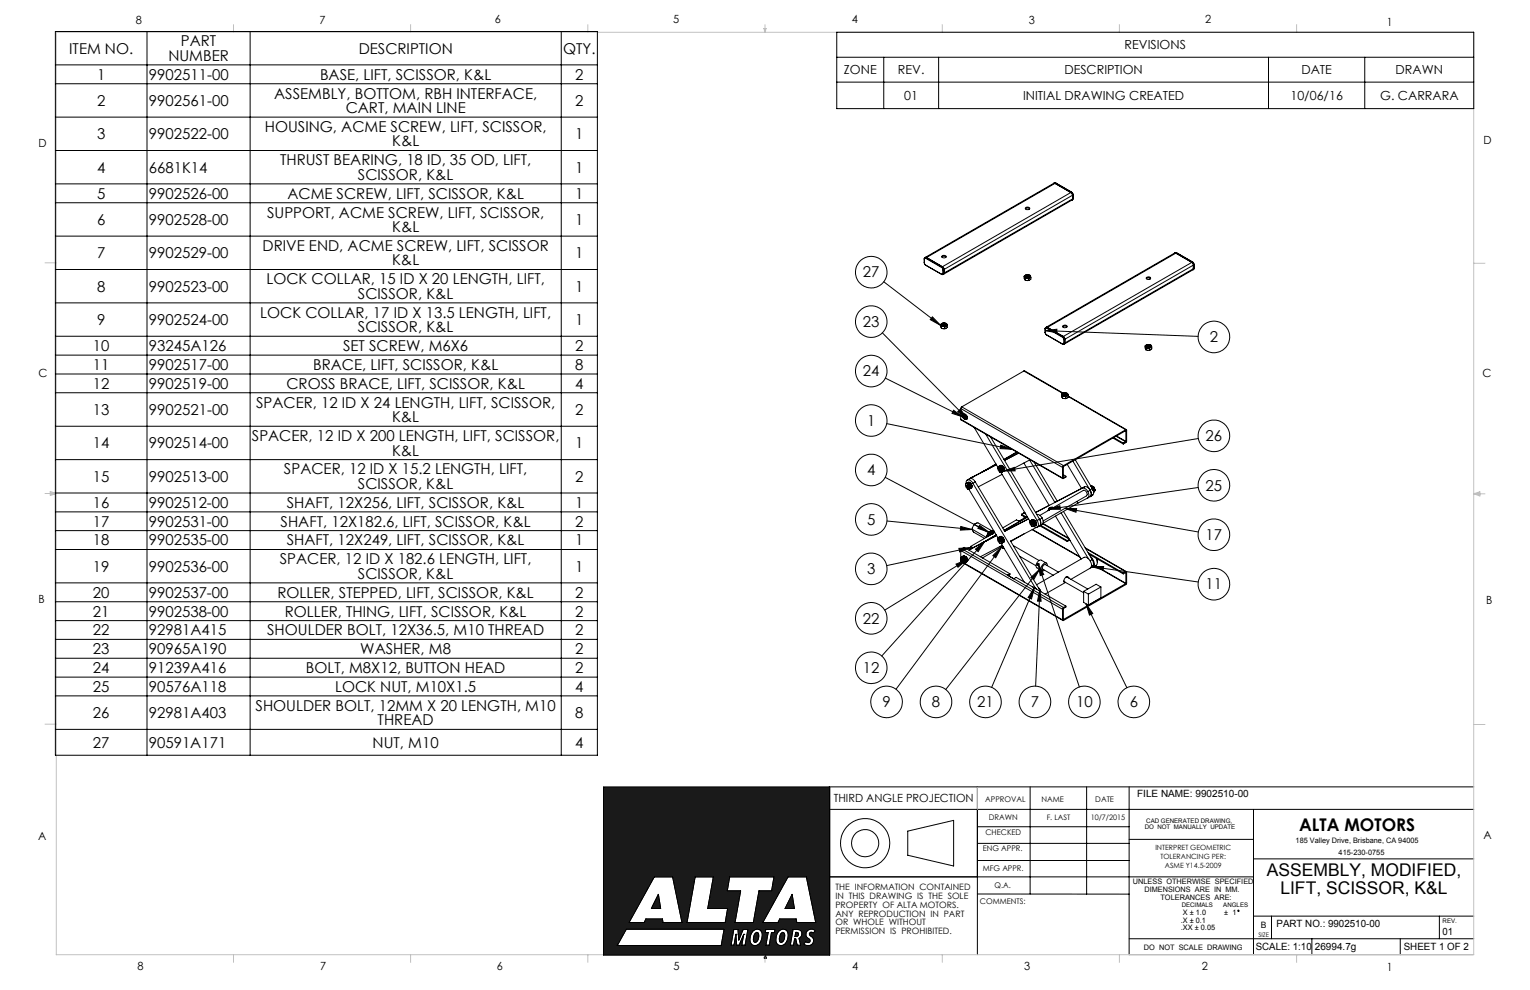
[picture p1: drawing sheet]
<svg xmlns="http://www.w3.org/2000/svg" width="432mm" height="279mm" viewBox="0 0 432 279" stroke-linecap="round" stroke-linejoin="round" font-family="sans-serif">
<defs><g id="words">
<g font-size="4.9">
<text x="366.6" y="234.7">ALTA MOTORS</text>
<text x="357.5" y="247.3">ASSEMBLY, MODIFIED,</text>
<text x="361.4" y="252.2">LIFT, SCISSOR, K&amp;L</text>
</g>
<g font-size="4.2">
<text x="19.5" y="15.1">ITEM NO.</text>
<text x="47.5" y="17.2">NUMBER</text>
<text x="51.1" y="13.1">PART</text>
<text x="101.2" y="15.1">DESCRIPTION</text>
<text x="158.9" y="15.1">QTY.</text>
<text x="27.4" y="22.5">1</text>
<text x="42" y="22.5">9902511-00</text>
<text x="90.3" y="22.5">BASE, LIFT, SCISSOR, K&amp;L</text>
<text x="162.3" y="22.5">2</text>
<text x="27.4" y="29.9">2</text>
<text x="42" y="29.9">9902561-00</text>
<text x="77.4" y="27.8">ASSEMBLY, BOTTOM, RBH INTERFACE,</text>
<text x="162.3" y="29.9">2</text>
<text x="97.6" y="31.9">CART, MAIN LINE</text>
<text x="27.4" y="39.3">3</text>
<text x="42" y="39.3">9902522-00</text>
<text x="74.7" y="37.2">HOUSING, ACME SCREW, LIFT, SCISSOR,</text>
<text x="110.7" y="41.3">K&amp;L</text>
<text x="162.3" y="39.3">1</text>
<text x="79" y="46.6">THRUST BEARING, 18 ID, 35 OD, LIFT,</text>
<text x="27.4" y="48.7">4</text>
<text x="42" y="48.7">6681K14</text>
<text x="101" y="50.8">SCISSOR, K&amp;L</text>
<text x="162.3" y="48.7">1</text>
<text x="27.4" y="56.1">5</text>
<text x="42" y="56.1">9902526-00</text>
<text x="81.1" y="56.1">ACME SCREW, LIFT, SCISSOR, K&amp;L</text>
<text x="162.3" y="56.1">1</text>
<text x="27.4" y="63.4">6</text>
<text x="42" y="63.4">9902528-00</text>
<text x="75.4" y="61.4">SUPPORT, ACME SCREW, LIFT, SCISSOR,</text>
<text x="110.7" y="65.5">K&amp;L</text>
<text x="162.3" y="63.4">1</text>
<text x="74.1" y="70.8">DRIVE END, ACME SCREW, LIFT, SCISSOR</text>
<text x="27.4" y="72.9">7</text>
<text x="42" y="72.9">9902529-00</text>
<text x="110.7" y="74.9">K&amp;L</text>
<text x="162.3" y="72.9">1</text>
<text x="27.4" y="82.3">8</text>
<text x="42" y="82.3">9902523-00</text>
<text x="75.2" y="80.2">LOCK COLLAR, 15 ID X 20 LENGTH, LIFT,</text>
<text x="162.3" y="82.3">1</text>
<text x="243.6" y="78.3">27</text>
<text x="73.4" y="89.7">LOCK COLLAR, 17 ID X 13.5 LENGTH, LIFT,</text>
<text x="101" y="84.3">SCISSOR, K&amp;L</text>
<text x="27.4" y="91.7">9</text>
<text x="42" y="91.7">9902524-00</text>
<text x="101" y="93.8">SCISSOR, K&amp;L</text>
<text x="162.3" y="91.7">1</text>
<text x="243.6" y="92.2">23</text>
<text x="26.2" y="99.1">10</text>
<text x="42" y="99.1">93245A126</text>
<text x="96.8" y="99.1">SET SCREW, M6X6</text>
<text x="162.3" y="99.1">2</text>
<text x="341.4" y="96.6">2</text>
<text x="26.2" y="104.4">11</text>
<text x="42" y="104.4">9902517-00</text>
<text x="88.4" y="104.4">BRACE, LIFT, SCISSOR, K&amp;L</text>
<text x="162.3" y="104.4">8</text>
<text x="243.6" y="106.2">24</text>
<text x="26.2" y="109.7">12</text>
<text x="42" y="109.7">9902519-00</text>
<text x="80.8" y="109.7">CROSS BRACE, LIFT, SCISSOR, K&amp;L</text>
<text x="162.3" y="109.7">4</text>
<text x="26.2" y="117.1">13</text>
<text x="42" y="117.1">9902521-00</text>
<text x="72.3" y="115">SPACER, 12 ID X 24 LENGTH, LIFT, SCISSOR,</text>
<text x="110.7" y="119.1">K&amp;L</text>
<text x="162.3" y="117.1">2</text>
<text x="71.1" y="124.5">SPACER, 12 ID X 200 LENGTH, LIFT, SCISSOR,</text>
<text x="244.7" y="120.2">1</text>
<text x="340.3" y="124.5">26</text>
<text x="26.2" y="126.5">14</text>
<text x="42" y="126.5">9902514-00</text>
<text x="110.7" y="128.6">K&amp;L</text>
<text x="162.3" y="126.5">1</text>
<text x="26.2" y="135.9">15</text>
<text x="42" y="135.9">9902513-00</text>
<text x="80.2" y="133.9">SPACER, 12 ID X 15.2 LENGTH, LIFT,</text>
<text x="101" y="138">SCISSOR, K&amp;L</text>
<text x="162.3" y="135.9">2</text>
<text x="244.7" y="134.1">4</text>
<text x="26.2" y="143.3">16</text>
<text x="42" y="143.3">9902512-00</text>
<text x="81" y="143.3">SHAFT, 12X256, LIFT, SCISSOR, K&amp;L</text>
<text x="162.3" y="143.3">1</text>
<text x="340.3" y="138.4">25</text>
<text x="26.2" y="148.6">17</text>
<text x="42" y="148.6">9902531-00</text>
<text x="79.2" y="148.6">SHAFT, 12X182.6, LIFT, SCISSOR, K&amp;L</text>
<text x="162.3" y="148.6">2</text>
<text x="244.7" y="148.1">5</text>
<text x="26.2" y="153.9">18</text>
<text x="42" y="153.9">9902535-00</text>
<text x="81" y="153.9">SHAFT, 12X249, LIFT, SCISSOR, K&amp;L</text>
<text x="162.3" y="153.9">1</text>
<text x="340.3" y="152.4">17</text>
<text x="26.2" y="161.3">19</text>
<text x="42" y="161.3">9902536-00</text>
<text x="79" y="159.3">SPACER, 12 ID X 182.6 LENGTH, LIFT,</text>
<text x="162.3" y="161.3">1</text>
<text x="101" y="163.4">SCISSOR, K&amp;L</text>
<text x="244.7" y="162">3</text>
<text x="340.3" y="166.4">11</text>
<text x="26.2" y="168.7">20</text>
<text x="26.2" y="174">21</text>
<text x="42" y="168.7">9902537-00</text>
<text x="42" y="174">9902538-00</text>
<text x="78.3" y="168.7">ROLLER, STEPPED, LIFT, SCISSOR, K&amp;L</text>
<text x="80.4" y="174">ROLLER, THING, LIFT, SCISSOR, K&amp;L</text>
<text x="162.3" y="168.7">2</text>
<text x="162.3" y="174">2</text>
<text x="26.2" y="179.3">22</text>
<text x="42" y="179.3">92981A415</text>
<text x="75.4" y="179.3">SHOULDER BOLT, 12X36.5, M10 THREAD</text>
<text x="162.3" y="179.3">2</text>
<text x="243.6" y="176">22</text>
<text x="26.2" y="184.6">23</text>
<text x="42" y="184.6">90965A190</text>
<text x="101.7" y="184.6">WASHER, M8</text>
<text x="162.3" y="184.6">2</text>
<text x="26.2" y="189.9">24</text>
<text x="42" y="189.9">91239A416</text>
<text x="86.3" y="189.9">BOLT, M8X12, BUTTON HEAD</text>
<text x="162.3" y="189.9">2</text>
<text x="243.6" y="190">12</text>
<text x="26.2" y="195.3">25</text>
<text x="42" y="195.3">90576A118</text>
<text x="94.6" y="195.3">LOCK NUT, M10X1.5</text>
<text x="162.3" y="195.3">4</text>
<text x="26.2" y="202.6">26</text>
<text x="42" y="202.6">92981A403</text>
<text x="72.1" y="200.6">SHOULDER BOLT, 12MM X 20 LENGTH, M10</text>
<text x="162.3" y="202.6">8</text>
<text x="249.1" y="199.6">9</text>
<text x="263" y="199.6">8</text>
<text x="275.8" y="199.6">21</text>
<text x="290.9" y="199.6">7</text>
<text x="303.7" y="199.6">10</text>
<text x="318.8" y="199.6">6</text>
<text x="106.6" y="204.7">THREAD</text>
<text x="26.2" y="211">27</text>
<text x="42" y="211">90591A171</text>
<text x="105.2" y="211">NUT, M10</text>
<text x="162.3" y="211">4</text>
</g>
<g font-size="3.5">
<text x="317.4" y="13.9">REVISIONS</text>
<text x="238.2" y="21">ZONE</text>
<text x="253.4" y="21">REV.</text>
<text x="300.4" y="21">DESCRIPTION</text>
<text x="367.3" y="21">DATE</text>
<text x="393.9" y="21">DRAWN</text>
<text x="255.2" y="28.2">01</text>
<text x="288.7" y="28.2">INITIAL DRAWING CREATED</text>
<text x="364.2" y="28.2">10/06/16</text>
<text x="389.5" y="28.2">G. CARRARA</text>
</g>
<g font-size="3.2">
<text x="38.3" y="6.7">8</text>
<text x="90.2" y="6.7">7</text>
<text x="139.7" y="6.5">6</text>
<text x="190" y="6.5">5</text>
<text x="240.4" y="6.5">4</text>
<text x="290.4" y="6.7">3</text>
<text x="340.2" y="6.6">2</text>
<text x="391.4" y="7.2">1</text>
<text x="10.9" y="41.6">D</text>
<text x="418.7" y="40.7">D</text>
<text x="10.8" y="106.3">C</text>
<text x="418.4" y="106.4">C</text>
<text x="10.8" y="170.2">B</text>
<text x="419.4" y="170.6">B</text>
<text x="235.3" y="226.5">THIRD ANGLE PROJECTION</text>
<text x="10.8" y="237.2">A</text>
<text x="418.6" y="236.8">A</text>
<text x="38.8" y="273.8">8</text>
<text x="90.4" y="273.8">7</text>
<text x="140.2" y="273.8">6</text>
<text x="190.1" y="273.9">5</text>
<text x="240.5" y="273.8">4</text>
<text x="289" y="273.9">3</text>
<text x="339.1" y="273.8">2</text>
<text x="391.4" y="274.1">1</text>
</g>
<g font-size="2.8">
<text x="320.9" y="225">FILE NAME: 9902510-00</text>
<text x="360.3" y="261.7">PART NO.: 9902510-00</text>
<text x="407.2" y="263.8">01</text>
<text x="354.4" y="268.2">SCALE: 1:10</text>
<text x="371.1" y="268.2">26994.7g</text>
<text x="396.2" y="268.2">SHEET 1 OF 2</text>
</g>
<g font-size="2.5">
<text x="235.8" y="251.3">THE INFORMATION CONTAINED</text>
<text x="235.8" y="253.8">IN THIS DRAWING IS THE SOLE</text>
<text x="235.8" y="256.2">PROPERTY OF ALTA MOTORS.</text>
<text x="235.8" y="258.7">ANY REPRODUCTION IN PART</text>
<text x="235.8" y="261.2">OR WHOLE WITHOUT</text>
<text x="235.8" y="263.6">PERMISSION IS PROHIBITED.</text>
<text x="355.8" y="261.8">B</text>
</g>
<g font-size="2.2">
<text x="278.1" y="226.4">APPROVAL</text>
<text x="294" y="226.3">NAME</text>
<text x="309.1" y="226.4">DATE</text>
<text x="279.1" y="231.4">DRAWN</text>
<text x="278.1" y="235.5">CHECKED</text>
<text x="277.4" y="245.8">MFG APPR.</text>
<text x="277.4" y="240.3">ENG APPR.</text>
<text x="280.7" y="250.5">Q.A.</text>
<text x="276.6" y="255.1">COMMENTS:</text>
</g>
<g font-size="2.1">
<text x="295.4" y="231.4">F. LAST</text>
<text x="307.8" y="231.3">10/7/2015</text>
<text x="365.7" y="237.8">185 Valley Drive, Brisbane, CA 94005</text>
<text x="377.8" y="241.2">415-230-0755</text>
<text x="319.7" y="249.6">UNLESS OTHERWISE SPECIFIED</text>
<text x="323" y="251.9">DIMENSIONS ARE IN MM.</text>
<text x="327.5" y="254">TOLERANCES ARE:</text>
<text x="333.3" y="260.4">.X ± 0.1</text>
<text x="333.3" y="262.5">.XX ± 0.05</text>
<text x="333.8" y="258.3">X ± 1.0</text>
<text x="345.5" y="258.3">± 1</text>
<text x="322.8" y="268.2">DO NOT SCALE DRAWING</text>
</g>
<g font-size="2">
<text x="326.1" y="240">INTERPRET GEOMETRIC</text>
<text x="327.5" y="242.5">TOLERANCING PER:</text>
<text x="328.8" y="245">ASME Y14.5-2009</text>
</g>
<g font-size="1.8">
<text x="323.5" y="232.2">CAD GENERATED DRAWING,</text>
<text x="323.1" y="234">DO NOT MANUALLY UPDATE</text>
<text x="333.5" y="256">DECIMALS</text>
<text x="345.2" y="256">ANGLES</text>
<text x="407.1" y="260.6">REV.</text>
<text x="355.2" y="264.3">SIZE</text>
</g>
</g></defs>
<g fill="none" stroke="#000" stroke-width=".28">
<path d="M234 228.4h181.9M234 222.1v47.4M256.2 234.6l12.9-3.1v12.9l-12.9-3zM275.8 238h42.9M275.8 233.3h42.9M275.8 222.1v47.3M290.7 222.1v30.2M306.7 222.1v30.2M318.7 222.1v47.4M318.7 236.9h35.1M353.8 228.4v41.1M415.9 222.1h-245.5v47.4h63.7v-47.4"/>
<path d="M184.6 247.5h5.2l2.7 12.8h-5.4l-.2-.9h-4.6l-.5 .9h-4.3zM185.8 252.4l.6 4h-2.6zM196.2 247.5h5.1l-1.6 8.9h5.7l-.7 3.9h-10.8zM205.9 247.5h12.5l-.6 3.9h-3.6l-1.6 8.9h-5.2l1.6-8.9h-3.8zM222.4 247.5h5.2l2.6 12.8h-5.3l-.2-.9h-4.6l-.5 .9h-4.3zM223.6 252.4l.6 4h-2.6zM234 247.5h84.7M234 247.5h41.8M275.8 252.3h42.9M275.8 242.9h42.9M318.7 247.5h35.1M353.8 258.6h62.1"/>
<path d="M353.8 242.4h62.1M358.8 258.6v6.3M406.2 258.6v6.3M176.7 262.3h27.7l-.8 4.5h-29.4zM207.7 263.7h.1M207.7 263.7l-.5 3.1h-.9l.8-4.5h1.2l.2 3M207.7 263.7l.2 3.1h.7l1.3-3.1M208.5 265.3h.1M209.9 263.7h.1M209.9 263.7l-.6 3.1h1l.8-4.5h-1.4l-1.2 3M212.5 262.7a1.5 1.5 0 0 1 1.8-.3 1.5 1.5 0 0 1 .8 1.7 2.51 2.51 0 0 1-2.1 2.8 1.84 1.84 0 0 1-1.2-2.8zM213.2 263.3l.4-.2a1.21 1.21 0 0 1 .4 1.9l-.4 .8-.4 .2a.92 .92 0 0 1-.5-1.5z"/>
<path d="M216.1 262.3h2.6l-.2 .9h-.8l-.6 3.6h-1l.7-3.6h-.8zM219.9 262.7a1.5 1.5 0 0 1 1.8-.3 1.5 1.5 0 0 1 .8 1.7 2.58 2.58 0 0 1-2.2 2.8l-.5-.1a2.25 2.25 0 0 1-.5-3.2zM220.5 263.3l.4-.2a1 1 0 0 1 .5 1.6l-.3 .8-.6 .5a.77 .77 0 0 1-.5-1.2zM224.9 263.1h-.3l-.2 1.2h.3M224.9 263.1l.2 .1a.62 .62 0 0 1 .2 .7 .62 .62 0 0 1-.6 .4M225.1 262.3h-1.3l-.8 4.5h.9l.4-1.8h.3l.4 1.8h1l-.5-2M225.1 262.3a1.29 1.29 0 0 1 1.2 1.1 1.29 1.29 0 0 1-.8 1.4M230.1 262.7l-.5 .6M230.1 262.7a1.52 1.52 0 0 0-2.4 .2 1.52 1.52 0 0 0 .8 2.2 .63 .63 0 0 1-.3 .9 .63 .63 0 0 1-.8-.3l-.6 .7a1.56 1.56 0 0 0 2.5-.1 1.56 1.56 0 0 0-.8-2.4v-.5l.2-.3 .9 .2M318.7 264.9h97.2M370.2 264.9v4.6M395.2 264.9v4.6"/>
<circle cx="244.1" cy="238" r="3.8"/>
<circle cx="244.2" cy="238" r="6.9"/>
</g>
<path d="M234.1 222.1v47.4" fill="none" stroke="#191924" stroke-width=".28"/>
<g fill="none" stroke="#c0c0c0" stroke-width=".28">
<path d="M15.9 9.1h400v260.4h-400zM65.9 6.9v2.2M115.9 6.9v2.2M165.9 6.9v2.2M215.6 8h.6l-.3 1.1zM215.7 8l.2 1.1M215.9 6.9v2.2M216 8l-.1 1.1M265.9 6.9v2.2M315.9 6.9v2.2M365.9 6.9v2.2M12.7 74.2h3.2"/>
<path d="M415.9 74.3h3.2M12.7 139.3h3.2M14.2 139.1l1.7 .2M14.2 138.7l1.7 .6-1.7 .5zM15.9 139.3l-1.7 .3M415.9 139.4h3.2M415.9 139.4l1.8-.6v1.2zM415.9 139.4l1.8 .3M417.7 139.2l-1.8 .2M12.7 204.4h3.2M415.9 204.5h3.2M275.8 222.1v6.3"/>
<path d="M65.9 269.5v2.1M115.9 269.5v2.1M165.9 269.5v2.1M215.9 269.5v2.1M215.9 269.5l.3 .8h-.6zM265.9 269.5v2.1M315.9 269.5v2.1M365.9 269.5v2.1"/>
</g>
<path d="M216 269.5l.3 .9h-.6z" fill="none" stroke="#00f" stroke-width=".28"/>
<path d="M224.6 263.1l-.2 1.2h.5l.5-.4v-.5zM185.8 252.4l-2 4h2.6zM213.3 263.3l-.4 .5-.3 1.2 .1 .7 .3 .3 .7-.4 .4-1.3-.1-1-.3-.2zM223.6 252.4l-2 4h2.6zM219.9 262.7l.8-.4h.8l.6 .3 .3 .9v1l-.3 1.2-.6 .8-.8 .4-1.1-.2-.6-.9 .1-1.8zM212.4 262.8l.7-.5 .8-.1 .7 .3 .5 .7v1.2l-.4 1.4-.6 .8-.7 .3-1.1-.2-.6-1 .1-1.6zM222.4 247.5h5.2l2.6 12.9h-5.3l-.2-1h-4.6l-.5 1h-4.3zM227.8 262.8a1.63 1.63 0 0 1 2.3-.1l-.5 .6-.8-.2-.4 .4 .1 .4 .8 .6 .3 .8a1.61 1.61 0 0 1-1 1.5 1.61 1.61 0 0 1-1.8-.4l.6-.7 .2 .2a.65 .65 0 0 0 1-.3 .65 .65 0 0 0-.6-.8l-.6-.8v-.6zM223.8 262.3l1.9 .1 .6 .6-.1 1.1-.7 .7 .5 2h-1l-.4-1.8h-.3l-.4 1.8h-.9zM216.1 262.3h2.6l-.2 .9h-.8l-.6 3.6h-1l.7-3.6h-.8zM207.1 262.3h1.2l.2 3 1.2-3h1.4l-.8 4.5h-1l.6-3.1-1.3 3.1h-.7l-.2-3.1-.5 3.1h-.9zM196.2 247.5h5.1l-1.6 8.9h5.7l-.7 4h-10.8zM176.7 262.3h27.7l-.8 4.5h-29.4zM184.6 247.5h5.2l2.7 12.9h-5.4l-.2-1h-4.6l-.5 1h-4.3zM205.9 247.5h12.5l-.6 3.9h-3.6l-1.6 9h-5.2l1.6-9h-3.8zM170.4 222.1v47.4h63.7v-47.4zM220.6 263.3l-.6 1.5v.8l.3 .4 .5-.1 .3-.4 .4-1.4-.3-.9z" fill-rule="evenodd" fill="#191924"/>
<g fill="none" stroke="#000" stroke-width=".28">
<path d="M15.6 8.9h153v204.2h-153zM15.6 18.3h153M41.5 8.9v204.2M70.6 8.9v204.2M158.4 8.9v204.2M236.1 9.1h179.8v21.6h-179.8zM236.1 16.2h179.8M249.4 16.2v14.5M264.9 16.2v14.5M358 16.2v14.5M385.2 16.2v14.5M15.6 23.6h153"/>
<path d="M15.6 33.1h153M236.1 23.2h179.8M15.6 42.5h153M15.6 51.9h153M15.6 57.2h153M289.4 58.7l.7-.2a.43 .43 0 0 1 .5 .5 .43 .43 0 0 1-.7 .2l-.4-.1zM289.4 58.9l.5-.2 .7 .2M297.4 51.7l.3 .1M297.4 51.7l-36.2 20.9M297.6 51.6h.4M297.6 51.6h.3M297.6 51.6l-.2 .1"/>
<path d="M297.7 51.8l4.5 2.5M297.7 51.8l-36.2 20.9M297.9 51.6h.1M297.9 51.6l-.2 .2M297.9 51.6l4.5 2.7M298 51.6l4.4 2.6M302.2 54.3l.5 .8M302.2 54.3l-36.2 21M302.4 54.3l.5 .7M302.4 54.2h.1M302.4 54.3h-.2M302.4 54.2l.5 .8"/>
<path d="M302.5 56.4l-36.2 21M302.7 56.2l-.2 .2M302.7 55.1v1.1M302.7 55.1l-36.3 21M302.7 56.2l-36.3 20.9M302.7 56.3l-.2 .1M302.9 56.1l-.2 .2M302.9 55v1.1M302.9 55l-.2 .1M302.9 56.1l-.2 .1M15.6 66.6h153M15.6 76.1h153"/>
<path d="M249.4 79.5l16.1 12.3M260.8 74.1l.4 .7M260.8 73.1h.1M260.8 74.1l.1 .1M260.8 73.1v1M260.9 74.2l.3 .6M260.9 73.1v1.1M261 72.7l-.2 .4M261 72.7l.3 .1M261.2 72.6l.3 .1M261.2 72.6l-.2 .1M261.2 72.9h-.3v.2"/>
<path d="M261.2 74.8l4.5 2.6M261.2 72.9l4.5 2.6M261.3 72.8l-.1 .1M261.3 72.8l4.5 2.6M261.5 72.7l-.2 .1M261.5 72.7l4.5 2.6M265.7 77.4l.4 .1M265.7 75.5l.4 .6M265.8 75.4l-.1 .1M265.8 75.4l.4 .7M265.8 72.6l.4-.3 .8 .3M265.9 72.2l.6-.1a.39 .39 0 0 1 .6 .4 .39 .39 0 0 1-.6 .3h-.2a.36 .36 0 0 1-.4-.1 .36 .36 0 0 1 0-.5z"/>
<path d="M266 75.3l.4 .8M266 75.3l-.2 .1M266.1 76.1h.1M266.1 77.2v.2h-.4M266.1 77.2h.1M266.1 76.1v1.1M266.2 77.2l-.1 .3M266.2 76.1v1.1M266.3 77.4l-.2 .1M266.4 77.1l-.1 .3M266.4 76.1h-.2M266.4 77.1l-.2 .1"/>
<path d="M266.4 76.1v1M289 78l.3 1M289 78l.2 .2M289.2 78.2l.6 .3M289.2 78.2l.1 .3M289.3 79l.9 .2M289.3 78.5h.5M289.3 78.5v.5M289.4 77.7l-.2 .5M289.4 77.7l-.4 .3M289.6 78.1l.4 .2M289.6 78.1l.1 .1"/>
<path d="M289.6 78.2l.4-.2 .4 .2M289.6 78.2a.33 .33 0 0 1 0-.4 .33 .33 0 0 1 .5 0 .32 .32 0 0 1 .4 .3 .32 .32 0 0 1-.5 .2M289.6 78.2l.4 .1M289.6 78.2a.35 .35 0 0 1 .4-.4 .35 .35 0 0 1 .3 .4M289.6 78l.6-.1 .2 .3-.2-.2zM289.6 78.2h.1M289.7 78.2h.6M289.7 78.2l.6 .1M289.8 78.5l.4 .1M290.1 78.3h-.3h.4M290.2 77.6l-.8 .1M290.2 77.6l.6 .3"/>
<path d="M290.2 78.6v.6M290.6 78.4l-.8 .1M290.6 78.4l-.4 .2M290.8 77.9l-.2 .5M290.8 77.9l.1 .3M290.9 78.2v.6l-.7 .4M290.9 78.2l-.3 .2M323.5 78.6l.4-.2 .8 .2M323.6 78.3l.3-.1a.47 .47 0 0 1 .7-.1 .47 .47 0 0 1 0 .7 .47 .47 0 0 1-.6 .1 .37 .37 0 0 1-.4-.2 .37 .37 0 0 1 0-.4zM331.5 71.4h.4M331.5 71.4l-36.2 21M331.7 71.3h.4"/>
<path d="M331.7 71.3l.3 .1M331.7 71.3l-.2 .1M331.9 71.4l4.5 2.6M331.9 71.4l-36.3 21M332 71.4l4.5 2.5M332 71.4h-.1M332.1 71.3l-.1 .1M332.1 71.3l4.5 2.6M336.4 74l.4 .8M336.4 74l-36.3 21M336.5 73.9l.5 .8M336.5 73.9h.1"/>
<path d="M336.5 73.9l-.1 .1M336.6 73.9l.4 .8M336.7 76.1l-36.3 21M336.8 75.8l-.1 .3M336.8 74.8v1M336.8 74.8l-36.3 20.9M336.8 75.8l-36.3 21M336.8 76.1h-.1M337 75.7l-.2 .4M337 74.7l-.2 .1M337 74.7v1M337 75.7l-.2 .1"/>
<path d="M337 74.7h.1M337 75.7h.1M15.6 85.5h153M15.6 94.9h153M249 93.9l24 24.2M263.1 89.4l2.4 2.4-3-1.6zM265.5 91.6l.2 1M265.5 91.6l.1 .2M265.6 91.8l.6 .3M265.6 91.8l.1 .3M265.7 92.6l1 .2M265.7 92.1h.5"/>
<path d="M265.7 92.1v.5M265.8 91.3l-.2 .5M265.8 91.3l-.3 .3M266 91.7l.4 .2M266 91.7l.1 .2M266 91.5a.41 .41 0 0 1 .5-.2 .41 .41 0 0 1 .2 .6h-.6zM266 91.7a.48 .48 0 0 1 .8 .1l-.4-.3zM266 91.8l.4-.1 .4 .1M266 91.8l.1 .1M266.1 91.9a.28 .28 0 0 1-.1-.4 .28 .28 0 0 1 .3-.1 .31 .31 0 0 1 .5 0 .31 .31 0 0 1 0 .4l-.4 .1M266.1 91.9h.3M266.1 91.9h.6"/>
<path d="M266.2 92.1l.5 .2M266.2 91.9h.4M266.6 91.2l-.8 .1M266.6 91.2l.6 .3M266.7 92.3v.5M267 92l-.8 .1M267 92l-.3 .3M267.2 91.5l-.2 .5M267.2 91.5l.2 .4M267.4 91.9v.5l-.7 .4M267.4 91.9l-.4 .1M295 93.3l3.3-.4-.1 1z"/>
<path d="M295 93.3l43.1 1.6M295 93.8l.4 .7M295 93.8h.1M295 92.8v1M295.1 92.4l-.1 .4M295.1 92.4l.4 .1M295.3 92.4h.3M295.3 92.4h-.2M295.4 92.6l-.2-.1-.2 .3M295.4 94.5h.1M295.4 94.5l4.5 2.7M295.4 94.5l4.5 2.6"/>
<path d="M295.4 92.6l4.5 2.6M295.5 92.5l-.1 .1M295.5 92.5l4.4 2.6M295.6 92.4l4.5 2.6M295.6 92.4l-.1 .1M299.9 95.2l.3 .6M299.9 97.1v.1M299.9 97.2h.3M299.9 95.1v.1M299.9 95.1l.5 .7M299.9 92.3l.6-.3 .6 .3M300 91.9l.5-.1a.43 .43 0 0 1 .7 .3 .43 .43 0 0 1-.6 .4 .42 .42 0 0 1-.5-.1 .42 .42 0 0 1-.1-.5z"/>
<path d="M300.1 95l.4 .7M300.1 95l-.2 .1M300.2 95.8h.2M300.2 96.9l-.1 .2h-.2M300.2 96.9h.2M300.2 95.8v1.1M300.4 96.9l-.2 .3M300.4 97.1l-.2 .1M300.4 95.8v1.1M300.5 96.8l-.1 .3M300.5 95.7l-.1 .1M300.5 96.8l-.1 .1"/>
<path d="M300.5 95.7v1.1M323.2 97.6l.2 1.1M323.2 97.6l.1 .3M323.3 97.9l.6 .3M323.3 97.9l.1 .3M323.4 98.7l1 .2M323.4 98.2h.5M323.4 98.2v.5M323.5 97.4l-.2 .5M323.5 97.4l-.3 .2M323.7 97.8l.4 .2M323.7 97.8l.1 .2"/>
<path d="M323.7 97.8a.5 .5 0 0 1 .8 .1M323.7 97.8a.46 .46 0 0 1 .8 .1M323.7 97.9l.4-.2 .4 .2zM323.7 97.9l.1 .1M323.8 97.9l-.2-.1a.47 .47 0 0 1 .5-.4 .47 .47 0 0 1 .5 .5l-.5 .1M323.8 97.9l.3 .1M323.8 97.9h-.1a.39 .39 0 0 1 .4-.4 .39 .39 0 0 1 .3 .5M323.8 97.9h.6l-.6 .1M323.9 98.2l.5 .2M324.2 98h-.3h.4M324.3 97.3l-.8 .1M324.3 97.3l.6 .3"/>
<path d="M324.4 98.4v.5M324.7 98.1l-.8 .1M324.7 98.1l-.3 .3M324.9 97.6l-.2 .5M324.9 97.6l.1 .3M325 97.9v.6l-.6 .4M325 97.9l-.3 .2M15.6 100.2h153M15.6 105.6h153M15.6 110.8h153M249.9 106.7l22 11M250.3 119.6l35.3 7.2"/>
<path d="M269.1 115.8l2.8 1.9-3.2-1zM270.3 116.2l.7-.7 2 2.6zM271.1 118.3l28.9 16.8M271.1 115.3v3M271.1 115.3l28.8 16.6M271.1 118.3l28.8 16.6M271.4 114.8l-.3 .5M271.4 114.8l28.7 16.6M271.8 117.5l.4 .2a.26 .26 0 0 1 .1 .5 .26 .26 0 0 1-.4-.3zM271.8 117.3a.48 .48 0 0 1 .5-.4 .48 .48 0 0 1 .4 .5l.1 .1a.47 .47 0 0 1 .1 .6 .47 .47 0 0 1-.6 .2M271.9 117.9l.1 .2M271.9 117.6v.3"/>
<path d="M271.9 117.1a.74 .74 0 0 1 .8 .4 .74 .74 0 0 1-.1 .8 .76 .76 0 0 1-.8-.4 .76 .76 0 0 1 .1-.8zM272 117.1l.5 .1 .3 .7M272 116.9a.86 .86 0 0 1 .9 .5 .86 .86 0 0 1-.1 1M272 117.6l.2 .4M272 117.6h-.1M272.1 117.7l.1 .2M272.1 117.6v.1M272.1 117.7l-.2 .2M272.2 118l-.2 .1M272.2 117.9v.1M272.8 117.9l-.1 .4M289 104.7l11 6.2"/>
<path d="M289 104.7l-17.6 10.1M289 104.7l10.9 6.3M299.6 111.3l.2 1M299.6 111.3l.1 .2M299.7 111.5l.6 .3M299.7 111.5l.1 .3M299.8 112.3l1 .2M299.8 111.8h.5M299.8 111.8v.5M299.9 111l-.2 .5M299.9 111l-.3 .3M300.1 111.4l.4 .3"/>
<path d="M300.1 111.4l.1 .1M300.1 111.4l.4-.2 .4 .3M300.1 111.5l.4-.2 .4 .2M300.1 111.4a.45 .45 0 0 1 .8 .1M300.1 111.5h.8M300.2 111.5a.37 .37 0 0 1 .3-.5 .37 .37 0 0 1 .4 .5l-.4 .2M300.2 111.5l.3 .2M300.2 111.5a.4 .4 0 0 1 .3-.5 .4 .4 0 0 1 .5 .3l-.2 .2M300.2 111.5h.1M300.2 111.5l.6 .1M300.3 111.8l.5 .2M300.6 111.6h-.2h.3"/>
<path d="M300.7 110.9l-.8 .1M300.7 110.9l.6 .3M300.8 112v.5M301.1 111.7l-.8 .1M301.1 111.7l-.3 .3M301.3 111.2l-.2 .5M301.3 111.2l.2 .3M301.5 111.5v.6l-.7 .4M301.5 111.5l-.4 .2M301.5 111.8l16.4 9.4M301.5 111.9l16.2 9.4M15.6 120.3h153"/>
<path d="M15.6 129.7h153M15.6 139.1h153M249.8 134.7l29.3 15.5M272.5 136.8v.1M272.5 136.7v.1M272.5 136.9h.1M272.5 136.6a.88 .88 0 0 1 1 .4 .88 .88 0 0 1-.1 1h-.3l-.5-.5zM272.5 136.6v.1M272.6 136.5l-.1 .1M272.6 136.5h.1M272.7 136.5h-.1M272.7 136.5h.1"/>
<path d="M272.8 136.4l-.1 .1M272.8 136.4h.1M272.9 136.4h.1M272.9 137h.2M272.9 137v.3M272.9 137.3l.2 .2M272.9 136.4l.1 .1M273 136.5h.1M273.1 136.2a.91 .91 0 0 1 1.1 .4 .91 .91 0 0 1-.2 1.2M273.1 136.5h.1M273.1 137l.2 .2M273.1 136.2h.1"/>
<path d="M273.1 138h.1M273.1 136.2l-.4 .3M273.1 138h.2M273.1 136.5l.1 .1M273.2 136.2h.1M273.2 136.2l-.4 .2M273.2 136.6h.1M273.2 137.1l.1 .1M273.2 137.1h.1M273.2 137.1l-.3 .2M273.3 138h.1M273.3 136.6v.1"/>
<path d="M273.3 136.2h.1M273.3 136.2l-.4 .2M273.3 138l.1 .1M273.3 136.7h.1M273.3 137.2v.3M273.3 137.5h-.2M273.3 137.4v.1M273.3 136.2l-.5 .2M273.3 137.4l-.2 .1M273.4 136.7v.1M273.4 136.2h.1M273.4 136.2l-.4 .3"/>
<path d="M273.4 138.1h.1M273.4 136.8h.1M273.4 136.8l.1 .1M273.4 136.2l.1 .1M273.4 136.3h.1M273.4 136.2v.1M273.4 138.1l8.3 13.7M273.4 136.3l-.3 .2M273.5 136.3h.1M273.5 136.3l-.4 .2M273.5 138h.1M273.5 138l-.1 .1"/>
<path d="M273.5 136.9l.1 .1M273.5 136.3l-.3 .3M273.6 138h-.1M273.6 137v.1M273.6 136.3h.1M273.6 136.3l-.4 .3M273.6 138h.1M273.6 137.1v.1M273.6 136.4h.1M273.6 137.2l.1 .1M273.6 135.1a1.4 1.4 0 0 1 1.6 .9M273.6 136.4l-.4 .2"/>
<path d="M273.6 136.4l-.3 .2M273.7 137.9l-.1 .1M273.7 137.3v.1M273.7 136.4l.1 .1M273.7 136.4h.1M273.7 135.1h.1M273.7 136.4v.1M273.7 136.4l-.4 .3M273.7 137.8h.1M273.7 137.8v.1M273.7 137.4h.1M273.7 137.4l.1 .1"/>
<path d="M273.7 136.5h.1M273.7 136.5l-.4 .2 .5-.2M273.8 137.7l-.1 .1M273.8 137.5v.1M273.8 137.6v.1M273.8 137.7h.1M273.8 136.5h.1M273.8 136.5l-.4 .2M273.8 136.5l.1 .1M273.8 136.5v.1M273.8 136.5l-.4 .3M273.8 136.6h.1"/>
<path d="M273.8 136.6l-.4 .2M273.9 136.6v.1M273.9 136.6h.1M273.9 136.6l-.5 .2M273.9 136.6l-.4 .3M273.9 136.7h.1M273.9 136.7l-.4 .2M273.9 137.8h.1M273.9 136.7l.1 .1M273.9 136.8h.1M273.9 136.7l.1 .2M273.9 136.8l-.4 .2"/>
<path d="M273.9 136.8l-.3 .2M274 136.8h.1M274 136.8l-.4 .3M274 137.8l-.4 .2M274 136.8v.1M274 136.9h.1M274 137.7v.1M274 136.9l-.4 .2M274 136.9l.1 .1M274 136.9v.1M274 136.9l-.4 .3 .4-.2M274 137.7h.1"/>
<path d="M274 137h.1M274.1 137.7h-.1M274.1 137v.1M274.1 137.1h.1M274.1 137l-.4 .3M274.1 137h.1M274.1 137.6h.1M274.1 137.7l-.5 .3M274.1 137.1l-.4 .2M274.1 137.6v.1M274.1 137.2h.1M274.1 137.1v.1"/>
<path d="M274.1 137.3h.1M274.1 137.4h.1M274.1 137.5v.2M274.1 137.2l-.4 .2M274.1 137.2v.1M274.1 137.3v.1M274.1 137.4v.1M274.1 137.5h.1M274.1 137.6l-.4 .2M274.1 137.6l-.4 .3M274.1 137.2l-.4 .3M274.1 137.5l-.4 .3"/>
<path d="M274.1 137.3l-.3 .2M274.1 137.3l-.3 .3M274.1 137.4l-.3 .3M274.1 137.5l-.3 .2M274.4 134.7h.1M274.4 134.7l-1.4 .8M274.4 134.7l6.8-3.6-7.5 4M274.6 136.4l-.2-.2a.92 .92 0 0 0-.8-.8 .92 .92 0 0 0-.9 .6v.5M274.6 136.4l17.6 29.6M274.9 120.6l6.7 11.3M275.2 136l8.4 13.9 6.7-3.5M275.2 136l-.6 .4"/>
<path d="M278.2 122.5l14.5 24.4M279.5 123.3l13.9 23.2M281.1 131l-4 2.3M281.1 131l-2.4 1.4M281.6 132v.1M281.6 132h.1M281.6 132.1v.1M281.6 131.9a.88 .88 0 0 1 1 .3 .88 .88 0 0 1-.1 1.1l-.7-.4zM281.6 131.9v.1M281.7 131.8l-.1 .1M281.7 131.8h.1M281.8 131.7l-.1 .1"/>
<path d="M281.8 131.7h.1M281.9 131.7h-.1M281.9 131.7h.1M282 132.2h.2M282 132.2v.3M282 132.5l.2 .3M282 131.7h.1M282.1 131.7h.1M282.2 131.7l.1 .1M282.2 132.2l.2 .3M282.2 131.5a.91 .91 0 0 1 1.1 .4 .91 .91 0 0 1-.2 1.1M282.2 131.5h.1"/>
<path d="M282.2 133.2h.1M282.2 133.2l.3 .1M282.2 131.4h.1M282.2 131.4v.1M282.2 131.4l-.4 .3M282.3 131.8h.1M282.3 131.4h.1M282.3 132.3h.1M282.3 132.3l.1 .2M282.3 132.3l-.3 .2M282.3 131.4l-.4 .3M282.4 131.8v.1"/>
<path d="M282.4 131.4h.1M282.4 131.4l-.6 .3M282.4 131.9l.1 .1M282.4 132.5v.3M282.4 132.8h-.2M282.4 132.8v-.2l-.2 .2M282.4 125.6l3.2 1.2-3.3-.2zM282.4 131.4v.1M282.4 131.4l-.4 .3M282.5 133.3h.1M282.5 131.4v.1M282.5 131.4l-.4 .3"/>
<path d="M282.5 133.3l8.2 13.8M282.5 132v.1M282.5 132.1h.1M282.5 131.5h.1M282.5 131.5l-.4 .2M282.5 131.5l-.3 .2M282.6 131.5v.1M282.6 131.5h.1M282.6 132.1v.1M282.6 131.6h.1M282.6 131.6l-.4 .1M282.6 133.3h-.1"/>
<path d="M282.6 132.2l.1 .1M282.6 131.6l-.3 .2M282.7 133.2h.1M282.7 132.3h.1M282.7 131.6h.1M282.7 131.6l-.4 .2M282.7 132.3l.1 .1M282.8 133.2h-.1M282.8 132.4v.1M282.8 131.7h.1M282.8 131.6l-.5 .2M282.8 131.7l-.4 .2"/>
<path d="M282.8 133.1h.1M282.8 133.1v.1M282.8 132.5h.1M282.8 132.5v.1M282.8 133v.1M282.8 132.6v.1M282.8 132.7l.1 .1M282.8 131.7l.1 .1M282.8 133.9l-6.7 3.5M282.9 133h-.1M282.9 132.8h.1M282.9 132.8v.1"/>
<path d="M282.9 132.9v.1M282.9 131.7v.1M282.9 131.8h.1M282.9 131.8l-.4 .2M282.9 131.7l-.5 .2M283 131.8v.1M283 131.9h.1M283 131.9l-.4 .2M283 131.9l.1 .1M283 131.9v.1M283 132h.1M283 132l-.4 .2"/>
<path d="M283 133h.1M283.1 133l-.4 .2M283.1 132v.1M283.1 132.1h.1M283.1 133h.1M283.1 132l-.4 .3M283.1 132.1l.1 .2M283.1 132.1l-.4 .2M283.1 132.1v.1M283.1 132.2h.1M283.1 132.1l-.4 .3M283.1 132.2l-.3 .2"/>
<path d="M283.1 132.2l.1 .1M283.1 132.9v.1M283.2 132.9l3.1-1 .2 1zM283.2 132.9l-.1 .1M283.2 132.9h.1M283.2 132.3h.1M283.2 132.3v.1M283.2 132.3l-.4 .2M283.2 132.9l-.4 .3M283.2 132.3l-.4 .3M283.2 132.8v.1M283.2 132.4v.1"/>
<path d="M283.2 132.4h.1M283.2 132.5h.1M283.2 132.6h.1M283.2 132.7h.1M283.2 132.4l-.4 .2M283.2 132.6v.1M283.2 132.8l-.4 .3M283.2 132.9l-.4 .2M283.2 132.5l-.4 .2M283.2 132.5l-.3 .3M283.2 132.6l-.3 .2M283.2 132.7l-.3 .2"/>
<path d="M283.2 132.8h.1M283.2 132.7v.1M283.2 132.5v.1M283.2 132.6l-.3 .3M283.2 132.7l-.3 .3M283.2 132.8l-.4 .2M286.9 127.6h.1M286.9 127.6l-3.5 2M287 127.6l-3.6 2.1M287.4 127.8l-3.9 2.2 4-2.1M289 130.7l7.1 11.9-3.8 2 13.1-6.8M290.6 129.8l7.1 12"/>
<path d="M290.7 129.8l-5.5 2.9M291.8 130.4l6.6 11M299.9 134.9l.2 .1M299.9 131.9v3M300.1 134.8h.1M300.1 131.8v3M300.1 131.8l-.2 .1M300.1 134.8l-.2 .1M300.1 134l.7 .4M300.1 131.4l-.2 .5M300.1 131.7v.1M300.1 131.4v.3"/>
<path d="M300.1 134.8v.2M300.8 134.4v.3l-.7 .3M300.8 134.4l-.7 .4M301.2 131.1l4 6.7M302.8 130.1l4.8 8.2M303.5 129.8l4.8 8.1M305.4 137.8a1.5 1.5 0 0 1 1.6 .9M306.1 137.4a1.5 1.5 0 0 1 1.6 1M306.1 137.4l-.7 .4M306.1 137.4l-8.3 4.3M307 138.7l.2 .5a1.01 1.01 0 0 1-.2 1.3M307.6 138.3a1.45 1.45 0 0 1 .1 1.9 1.44 1.44 0 0 0 0-1.8"/>
<path d="M307.7 138.4l-.7 .3M307.9 137.2h.1M308 137.2h.1M308.1 137.2h.1M308.1 137.2l-.2 .1M308.2 137.2h.1M308.2 137.2l-.2 .1M308.2 137.2l.1 .1M308.2 137.2l-.2 .2 .2-.1M308.2 137.2v.1M308.2 137.3h.1M308.2 137.3l-.2 .1"/>
<path d="M308.3 137.3l.6 1M308.3 137.3h.1M308.3 137.3l.1 .1M308.3 137.9a1.47 1.47 0 0 1 .1 1.8M308.3 137.3l-.3 .1M308.3 137.3v.1M308.3 137.9l-.7 .4M308.3 137.4h.1M308.3 137.4l-.2 .1 .3-.1M308.4 137.4h.1M308.4 139.7l-1.4 .8M308.4 139.7l-.1 .1"/>
<path d="M308.4 137.4l-.3 .2M308.5 137.4v.1M308.5 137.5h.1M308.5 137.4l-.3 .2 .3-.1M308.5 137.5l.1 .1M308.5 137.5v.1M308.5 137.5l-.3 .2 .3-.2M308.5 137.6l-.3 .2 .4-.2M308.5 137.6h.1M308.6 137.6v.1M308.6 137.6h.1M308.6 137.6v.2"/>
<path d="M308.6 137.6l-.3 .2M308.6 137.7h.1M308.6 137.7l-.3 .1 .3-.1M308.6 137.7l.1 .1M308.6 137.8h.1M308.6 138.8h.1M308.6 137.7l-.3 .2 .3-.1M308.7 137.8h.1M308.7 138.7l-.1 .1M308.7 138.7h.1M308.7 137.8l-.3 .2 .3-.2M308.7 137.8l.1 .1"/>
<path d="M308.7 137.9h.1M308.7 137.8l-.3 .2M308.7 137.8l.1 .2M308.8 137.9v.1M308.8 138.7h-.1M308.8 138.7h.1M308.8 138h.1M308.8 137.9l-.4 .2M308.8 138.1h.1M308.8 138.6l-.1 .1M308.8 138l-.3 .2 .3-.2M308.8 138.6h.1"/>
<path d="M308.8 138.7h-.2M308.8 138.1l.1 .1M308.8 138v.1M308.8 138.6v.1M308.8 138.2h.1M308.8 138.3h.1M308.8 138.4h.1M308.8 138l-.3 .3 .3-.2M308.8 138.1l-.3 .2M308.8 138.5v.1M308.8 138.1l.1 .2M308.8 138.4l.1 .1"/>
<path d="M308.8 138.6l-.2 .1 .2-.1M308.8 138.2l-.3 .2M308.9 138.2v.1M308.9 138.5l-.1 .1M308.9 138.5h.1M308.9 138.4v.1M308.9 138.3v.1M308.9 138.3h.1M308.9 138.2l-.4 .2M308.9 138.2l-.1 .1M308.9 138.3l-.3 .1 .2-.1M308.9 138.3l-.3 .2 .2-.1"/>
<path d="M308.9 138.3l-.1 .1M308.9 138.4l-.3 .1M308.9 138.5l-.3 .1M314.1 123.6l2.9 1.7M314.3 123.5l2.7 1.6M315 123.1l2.7 1.6M315.1 123l2.6 1.6M317 125.1v.2M317.7 121.5v.1M317.7 121.3l.3 .1M317.7 121.3v.2M317.7 124.7v.2"/>
<path d="M317.7 121.3l-17.6 10.1M317.7 121.5l-17.6 10.2M317.7 124.7l-.7 .4M317.7 124.9l-.7 .4M317.7 124.6v.1M317.7 121.6v3M318 124.5l-.3 .4M318 121.4v3.1M318 121.4l-.3 .2M318 124.5l-.3 .1M338.2 137.6l-42.3 6.1M338.2 123.8l-55 9.1"/>
<path d="M15.6 144.5h153M15.6 149.8h153M15.6 155.1h153M250.3 147l24.1 2.4M269.8 159.2l3.1-1.3-2.5 2.2zM270.6 154.8l3.4-.2-3.2 1.2zM271.1 148.6l3.3 .8-3.4 .2zM271.1 158.4l28.9 16.7M271.1 155.4l28.8 16.5M271.1 158.4l28.8 16.5M271.1 155.4v3M271.3 157.6h.1"/>
<path d="M271.3 157.5v.1M271.3 157.3v.2M271.3 157.3h.1M271.4 157.3a.93 .93 0 0 1 .9 .5 .93 .93 0 0 1-.1 1l-.7-.4-.2-.6zM271.4 154.9l-.3 .5M271.4 154.9l28.7 16.6M271.4 154.9l.7-.4 12.9 7.4M271.5 157.2h.1M271.5 157.2l-.2 .1M271.6 157.2h.1M271.6 157.8l.1 .3M271.7 157.2h.1"/>
<path d="M271.7 158.1l.3 .2M271.8 157.7l-.2 .1M271.8 157.7l.3 .5M271.8 157.7h.1M271.8 157.2h.1M271.9 157h.1M271.8 157h.1M271.8 157l-.3 .2M271.9 157.2v.1M271.9 158.7l.3 .1M271.9 157.3h.1M271.9 157l-.4 .2"/>
<path d="M272 156.9h.1M272 156.9l-.1 .1M272 156.9l-.5 .3M272 157.3h.1M272 156.9v.1M272 156.9l-.4 .3M272 157.8v.1M272 157.3l.1 .1M272 156.8l-.1 .2M272 157.9l.1 .1M272 157.9l-.3 .2M272.1 156.9v.1"/>
<path d="M272.1 156.9l-.5 .3M272.1 157.4h.1M272.1 158.2l-.1 .1M272.1 157h.1M272.1 157l-.4 .2M272.1 158.1v.1M272.1 157.4l.1 .1M272.2 158.8h.1M272.2 157l-.5 .2M272.2 157h.1M272.2 157.5h.1M272.2 157.6h.1"/>
<path d="M272.2 157l-.4 .2M272.3 157.6v.1M272.3 157.1h.1M272.3 157h.1M272.3 157l-.4 .2M272.3 157v.1M272.3 157.1l-.4 .2M272.3 157.7v.1M272.3 157l.1 .1M272.3 157.8h.1M272.3 158.8h-.1M272.4 157.1h.1"/>
<path d="M272.3 157.1l-.3 .2M272.4 157.8v.1M272.4 158.7h.1M272.4 157.1l-.4 .2M272.4 157.9l.1 .1M272.4 157.1l.1 .1M272.5 158h.1M272.5 157.2h.1M272.5 157.2l-.4 .2M272.5 158v.1M272.5 158.1v.1M272.5 158.5h.1"/>
<path d="M272.5 158.5l-.1 .2M272.5 158.2v.1M272.5 158.3h.1M272.5 158.3v.1M272.5 158.4h.1M272.5 158.4v.1M272.5 157.2l.1 .1M272.6 157.3h.1M272.6 157.3l-.4 .2M272.6 157.3l-.4 .3M272.6 157.4h.1M272.6 157.3l.1 .1"/>
<path d="M272.6 157.3v.1M272.6 157.4l-.3 .2M272.7 157.4v.1M272.7 157.4h.1M272.7 157.4l-.4 .2M272.7 157.4l-.4 .3M272.7 157.5h.1M272.7 158.5h.1M272.7 157.5l-.4 .2M272.8 157.5v.1M272.8 157.6l-.4 .2M272.8 157.5l-.5 .3"/>
<path d="M272.8 158.5h.1M272.8 157.6h.1M272.8 157.6v.1M272.8 157.7h.1M272.8 157.7l-.4 .2M272.8 157.6l-.4 .3M272.8 157.7l-.3 .2M272.8 157.8h.1M272.8 158.4v.1M272.8 157.7l.1 .1M272.8 157.7l-.3 .3M272.8 158.4l-.4 .3"/>
<path d="M272.8 157.7v.1M272.8 157.8l-.3 .2M272.9 157.8v.1M272.9 157.9h.1M272.9 158h.1M272.9 158.4h-.1M272.9 158.3v.1M272.9 158.3l-.4 .2M272.9 158.4l-.6 .4M272.9 157.8l-.4 .2M272.9 157.8h.1M272.9 158.2v.1"/>
<path d="M272.9 157.8l-.4 .3M272.9 157.9l-.4 .3M272.9 158l-.4 .2M272.9 158.1h.1M272.9 158.3h.1M272.9 158.2h.1M272.9 158.1v.1M272.9 158v.1M272.9 157.9v.1M272.9 158l-.4 .3M272.9 157.9l-.4 .2M272.9 158v.4"/>
<path d="M272.9 158.1l-.4 .3M272.9 158.2l-.4 .2M272.9 157.9l-23.2 14.3M272.9 158.4l-.2 .1M273.6 155.1l-.1 .2M274 154.2v.7M274 154.2l.6 .4M274 154.6l-23.8 5M274.3 154.8l-.7 .4M274.4 149.4l.4 .8 3 1.7M274.4 149.4l3.9 2.3M274.4 149v.4"/>
<path d="M274.7 148.3l-.3 .7M275 148.1l-.3 .2M275 148.1l4 2.3M275.1 147.9l-.1 .2M275.1 147.9l-.4 .4M275.1 147.9l.9-.3 3.8 2.2M275.3 155l2.6-2.1-1.9 2.8zM276.4 148.2l2.7 2-3.1-1.1zM277.9 152.9l-29.1 32.2M278.4 151.6a2.01 2.01 0 0 1 2-1.8l-.1-.1a2.16 2.16 0 0 0-1.9 1.9M279.9 150l-.7 .7-.4 .7 .7-1.1 1-.4a2 2 0 0 0-1.8 1.6M280 150.7h.1"/>
<path d="M280 150.7l.7-.5-6.7 4M280.2 156.8l2.4-2.4-1.6 3zM280.5 150l-.8 .4-.6 .8M280.6 150l-.7 .4-.6 .7M280.6 150l-.8 .5-.5 .6M280.7 150.2l-1 .6M281.1 151l-4 2.3 4.1-2.3M281.2 151.1l-7.6 4M281.6 152l-.1 .2M281.6 151.9v.1M281.7 151.8a.93 .93 0 0 1 .9 .5 .93 .93 0 0 1-.1 1.1l-.4-.1-.4-.5-.2-.5zM281.7 151.8l-.1 .1"/>
<path d="M281.7 151.8h.1M281.8 151.7l-.1 .1M281.8 151.7h.1M281.9 151.7h.1M281.9 152.3h.2M281.9 152.3v.3M281.9 152.6l.2 .3M282 151.7v.1M282 151.8h.1M282.1 151.8h.1M282.1 152.3l.2 .2M282.1 151.5h.1"/>
<path d="M282.1 151.5v.1M282.1 151.5a.92 .92 0 0 1 1.1 .4 .92 .92 0 0 1-.2 1.2M282.1 153.3h.1M282.1 151.5l-.4 .3M282.2 153.3h.1M282.2 151.5l-.4 .2M282.2 151.8v.1M282.2 154.2l.8 .5M282.2 153.3l.2 .1M282.2 151.9h.1M282.2 151.5h.1M282.2 152.4h.1"/>
<path d="M282.2 152.4l.1 .1M282.2 152.4l-.3 .2M282.3 151.5h.1M282.3 151.5l-.4 .2M282.3 151.9h.1M282.3 152.5v.3M282.3 152.8l-.2 .1M282.3 151.5l-.5 .2M282.4 153.4h.1M282.4 151.9v.1M282.4 151.5h.1M282.4 152.6l-.1 .2"/>
<path d="M282.4 151.5l-.4 .2M282.4 152.7l-.3 .2M282.4 152h.1M282.4 152l.1 .1M282.4 151.5l.1 .1M282.4 151.5l-.4 .3M282.4 151.5v.1M282.5 151.6h.1M282.5 151.6l-.4 .2M282.5 152.1v.1M282.5 152.2l.1 .1M282.5 153.4l6.6 10.9"/>
<path d="M282.5 154.4l-5.3 3.1M282.6 153.3h.1M282.6 153.3l-.1 .1M282.6 152.3h.1M282.6 151.6h.1M282.6 151.6l-.4 .2M282.6 152.3v.1M282.6 151.6v.1M282.6 151.7l-.4 .2M282.6 151.6l-.4 .3M282.6 154.4l-29.7 40.1M282.6 152.4l.1 .1"/>
<path d="M282.6 151.6l.1 .1M282.6 151.7h.1M282.6 151.7l-.3 .2M282.7 152.5h.1M282.7 151.7h.1M282.7 153.2l-.1 .1M282.7 152.5l.1 .2M282.7 151.7l.1 .1M282.7 151.7l-.4 .2M282.8 153.1l-.1 .1M282.8 152.7v.1M282.8 151.7v.1"/>
<path d="M282.8 151.8h.1M282.8 154a.57 .57 0 0 0 .6 .7M282.8 151.7l-.4 .3M282.8 153v.1M282.8 153.1h.1M282.8 152.8h.1M282.8 152.8v.1M282.8 152.9h.1M282.8 152.9v.1M282.8 151.8l-.4 .2M282.9 151.8v.1M282.9 151.9h.1"/>
<path d="M282.9 151.8l-.5 .2M282.9 151.9l-.4 .2M282.9 151.9v.1M282.9 151.9l-.4 .3M282.9 153.9l-6.2 3.2M282.9 151.9l.1 .1M282.9 152h.1M283 152h.1M283 152l-.4 .2M283 152v.1M283 152.1h.1M283 152l-.4 .3"/>
<path d="M283 153.1h.1M283 152.1l.1 .1M283 154.2l.1 .1M283 152.1l-.4 .2M283 153.1l-.4 .2M283.1 152.2h.1M283.1 152.3h.1M283.1 152.2l-.5 .2M283.1 153v.1M283.1 152.2l-.4 .2M283.1 152.3l-.4 .2M283.1 153h.1"/>
<path d="M283.1 152.3v.1M283.1 152.2v.1M283.1 152.2l-.4 .3M283.1 152.3l-.4 .3M283.1 153l-.5 .3M283.1 152.9v.1M283.1 152.4h.1M283.1 152.5h.1M283.1 152.4l-.3 .2M283.1 152.9l-.4 .3M283.1 152.5l-.3 .3M283.2 152.9h-.1"/>
<path d="M283.2 152.8v.1M283.2 152.8h.1M283.2 152.7v.1M283.2 152.6v.1M283.2 152.6h.1M283.2 152.5v.1M283.2 152.4v.1M283.2 152.7h.1M283.2 152.9l-.1 .1M283.2 152.4l-.4 .3M283.2 152.4l-.1 .1M283.2 152.5l-.4 .3"/>
<path d="M283.2 152.5h-.1M283.2 152.5v.3M283.2 152.6l-.4 .3M283.2 152.7l-.4 .2M283.2 152.8l-.4 .2M283.2 152.8l-.4 .3M283.2 152.9l-.4 .2M285.2 152.7l8.2 13.8M286 154l7.2 4.2M287.7 147.2l-.8-.5-3.9 2.3M287.8 157l4.6 2.7M287.9 146.9l-.4 .2 2.4-1.2-6.5 3.7"/>
<path d="M287.9 146.9h.1M288.3 145.1l1.4 .8M288.3 145.1v.3l1.2 .7M289 144.7l.3 .1M289 144.7l-.7 .4M289 144.7l.5 .3M289 145.8v.5M289.1 150.6l-3.8 2.2M289.9 145.8l-2 1.1M290 145.9l-6.6 3.8M290.3 146.4l-6.8 3.6M290.6 147.4v.1"/>
<path d="M290.7 147.2a.86 .86 0 0 1 1 .3 .86 .86 0 0 1-.1 1.1l-.4-.1-.4-.5zM290.7 147.1l-.1 .3M290.7 147.1h.1M290.8 147l-.1 .1M290.8 147h.1M290.9 147h-.1M290.9 147h.1M291 147h.1M291 147.5h.2M291 147.5v.3M291 147.8l.2 .3M291.1 147h.1"/>
<path d="M291.2 147h.1M291.2 147l.1 .1M291.2 147.5l.2 .6M291.2 146.8h.1M291.2 146.8a.9 .9 0 0 1 1.1 .4 .9 .9 0 0 1-.2 1.1M291.2 148.5h.1M291.2 146.8l-.4 .2M291.3 148.5l.1 .1M291.3 147.1h.1M291.3 146.8h.1M291.3 146.8l-.4 .2M291.3 149.5l13.5 7.8"/>
<path d="M291.3 147.6l.1 .1M291.3 147.6h.1M291.3 147.6l-.3 .2M291.4 148.6h.1M291.4 147.1h.1M291.4 146.7v.1M291.4 146.7l-.1 .1M291.4 146.7l-.4 .3M291.4 147.1l.1 .1M291.4 149.4l13.3 7.7M291.4 148.1h-.2M291.4 146.8h.1"/>
<path d="M291.4 148.1l.1-.2-.3 .2M291.4 146.8l-.4 .2M291.5 148.6h.1M291.5 147.2h.1M291.5 146.8h.1M291.5 146.8l-.4 .2M291.5 147.2l.1 .1M291.6 147.3v.1M291.6 146.8h.1M291.6 146.8l-.4 .2M291.6 148.6h.1M291.6 147.4l.1 .1"/>
<path d="M291.7 146.8h.1M291.6 146.9h.1M291.7 147.5v.1M291.7 146.8v.1M291.7 146.8l-.4 .3M291.7 148.6h.1M291.7 147.6h.1M291.7 146.9h.1M291.7 146.9l-.4 .2M291.7 148.6l.6 .2h.4M291.7 146.9l-.3 .2M291.8 148.5h.1"/>
<path d="M291.8 148.5l-.1 .1M291.8 147.6v.1M291.8 147.7v.1M291.8 146.9h.1M291.8 146.9l-.4 .2M291.8 148.4v.1M291.8 147.8h.1M291.9 147h.1M291.9 148.3v.1M291.9 148.4h-.1M291.9 147.8v.1M291.9 147.9v.1"/>
<path d="M291.9 147l-.4 .2M291.9 148.2v.1M291.9 148.3h.1M291.9 148v.1M291.9 148.1h.1M291.9 148.1v.1M291.9 148.2h.1M291.9 147l.1 .1M291.9 147v.1M291.9 147.1h.1M292 147.1h.1M292 147.1l-.4 .2"/>
<path d="M292 147.1v.1M292 147.2h.1M292 147.1l-.4 .3M292 147.2l-.4 .2M292.1 147.2h.1M292.1 147.2l-.4 .3M292.1 147.2v.1M292.1 147.3h.1M292.1 148.3h.1M292.1 147.3l-.4 .2M292.1 147.3l.1 .1M292.1 147.4h.1"/>
<path d="M292.1 147.3l-.4 .3M292.1 147.4l-.4 .2M292.2 148.3h.1M292.2 147.4v.1M292.2 147.5h.1M292.2 147.4l-.4 .3M292.2 148.3l-.5 .3M292.2 147.5l-.4 .2M292.2 148.2v.1M292.2 147.5v.1M292.2 147.6h.1M292.2 147.5l-.4 .3"/>
<path d="M292.2 147.6l.1 .1M292.2 148.2l-.4 .2M292.2 148.3l-.4 .2M292.2 147.6l-.4 .2M292.2 148.2h.1M292.2 147.7h.1M292.2 147.6l-.3 .3M292.2 148.1v.1M292.2 148.1h.1M292.2 148.2l-.3 .2M292.2 147.7l-.3 .2M292.2 147.6l-.3 .2"/>
<path d="M292.2 147.7l-.3 .3M292.3 148.1l-.1 .1M292.3 148.1h.1M292.3 148v.1M292.3 147.8v.1M292.3 147.7v.1M292.3 147.7h.1M292.3 147.8h.1M292.3 147.9h.1M292.3 147.8l-.4 .2M292.3 147.8l-.4 .3M292.3 147.7l-.4 .2"/>
<path d="M292.3 148l-.4 .2M292.3 147.7h-.1M292.3 147.7l-.4 .3M292.3 147.8v.2M292.3 148.1l-.4 .2M292.3 147.9l-.4 .3M292.3 148h.1M292.3 147.9v.1M292.3 147.9l-.4 .2M292.5 148.8l-7.3 3.9M292.6 145.2a1.58 1.58 0 0 1 1.5 1M292.7 146.9a1.45 1.45 0 0 1 0 1.9"/>
<path d="M292.8 159.3l.1-.2a.22 .22 0 0 1 .3 .2 .22 .22 0 0 1-.3 .2M292.8 159.3v.2M292.8 159.3h.1M292.8 159.3l.1 .2M292.8 159.4v-.2a.22 .22 0 0 1 .3-.2 .22 .22 0 0 1 .1 .4 .22 .22 0 0 1-.3 .1M292.8 159.5l.2 .1M292.8 159.5h.1M292.8 159.3l.1 .1M292.9 159.5h.1M292.9 159.1l-.1 .2M292.9 159.4h.2M292.9 159.1h.2l-.1 .1"/>
<path d="M292.9 159.3l.1 .1M293 159.4h.1M293 159.2v.2M293 159.2l-.1 .1M293 159.2l1.6 2.9-1 .4zM293 159.2l11.6 34.7M293 159.1v.1M293.1 159.1h-.2M293.1 159.1v.1M293.1 159.2v.2M293.2 159.1l-.2-.1-.2 .3M293.4 146.5a1.52 1.52 0 0 1 0 1.9"/>
<path d="M293.4 146.5l-.7 .4M293.4 146.5v.1M293.4 148.4h.1M293.4 146.6l.2 .4a1.06 1.06 0 0 1-.2 1.4M293.4 148.4l-.7 .4M293.4 148.4l7.8 4.4M293.5 145.5l12.3-7.1a1.02 1.02 0 0 1 .8 1.5l-12.2 7.1M293.7 148.2l7.5 4.4M294.1 146.2l.2 .4a1.06 1.06 0 0 1-.2 1.4l-1.4 .8M294.1 146.2l-.7 .4M294.3 147.8l7.4 4.3M295.3 158.9l-1.4-.8a1.43 1.43 0 0 0-1.2 2.2l1.4 .8"/>
<path d="M295.6 159.6a.65 .65 0 0 0-.5-.8 .65 .65 0 0 0-.8 .5l-.4 .8a.64 .64 0 0 0 0 .9 .64 .64 0 0 0 .9-.1M295.9 144h.1M295.9 143.7l3.2-1 .2 1zM295.9 143.5h.3M295.9 143.5v.2M296 144l-.2 .1M296.1 144h-.2M296.1 143.9v.1M296.1 143.8l-.1 .2M296.2 143.5l-.4 .6M296.3 143.8l-.3 .2M296.4 143.8l-.3-.1-.2 .3"/>
<path d="M296.4 143.8h.1M296.5 143.4l.1 .3-.4-.2M296.5 143.4l-.3 .1M297 143.2l-1.1 .3M297 143.2l.2 .1M297 143.2l-.5 .2M297.9 145.7l7.2 12.1M299.5 144.7l7.7 13M300.1 144.4l8.2 13.5M300.5 143.5h3.3l-.1 1.1zM300.5 143.5l37.7 6.6M301.2 152.6v.2"/>
<path d="M301.8 152.5h.1M301.8 152.5v-.3l-.6 .4M301.8 152.5l-.6 .3M301.9 152.5h.1M301.9 152.4v.1M303.9 141.5l.3 .5M304.2 142l-9.9 5.7 7.3 4.2M306.2 154.6l11.7 6.7M306.4 154.8l11.3 6.5M307 140.5l-2.8 1.5M307.1 156l9.9 5.7M307.3 156.4l9.7 5.6"/>
<path d="M307.7 157.1a2.22 2.22 0 0 1 .7 3l-.5 .1M308.1 159.9h3.4l-.2 1zM308.1 159.9l30.1 4.4M308.3 157.9l.1 .3a1.34 1.34 0 0 1-.1 1.6M308.3 157.9l-.6 .4M308.3 159.8h.1M308.3 159.8l-.3 .2M309.1 159.7l8.6 5M309.2 159.7l8.5 4.9M309.4 157.6l.3 1.1M309.5 157.6l.2 1.1M309.7 158.7l-.2 .7-1.1 .7"/>
<path d="M15.6 164.5h153M15.6 169.8h153M15.6 175.2h153M284.4 162.3h.1M284.4 162.3l1.7 1M285 161.9l-.6 .4M285 161.9v.3l-.4 .3M286.1 163.3h.1M286.1 163.3l.7-.4 14 8.2M290.9 163l2.5-2.3-1.7 2.9zM291.4 165.7l1.2 .6M292 165.8l-.9 3.3-.9-.5z"/>
<path d="M292 165.8l-12.1 28.2M293.1 165.9l.7 1.1M293.4 160.7l-26.5 33.9M293.4 166.5l.3 .4M293.4 166.5l-.2 .2M293.5 166.4l.3 3.3h-1zM293.5 166.4l-1.2 27.2M298.7 161.5l-3.6-2.2a.88 .88 0 0 0-.8 1.4l3 1.6M299.9 174.9l.2 .2M299.9 171.9v3M300.1 174.8h.1M300.1 171.8l-.2 .1"/>
<path d="M300.1 171.8v3M300.1 174.8l-.2 .1M300.1 171.5l-.2 .4M300.1 171.7v.1M300.1 171.5v.2M300.1 174.8v.3M300.2 163.9l5.6 3.4M300.7 164.4l-5.7 3.3M300.8 162.9h.4l5.8 3.3M300.8 171.1l-.7 .4M300.8 171.1v.2l-.7 .4M301.7 163.2a.63 .63 0 0 0-.7-.5 .63 .63 0 0 0-.5 .6l-.3 .9 .4 .1"/>
<path d="M302.2 163.5l5.5-3.2a2.1 2.1 0 0 0-1.2-3h-.6l-13.3 7.7M305.8 166.9v3.1l1.4 .8M305.8 166.9l1.4 .8M306.5 170.4l1.9 2.7-.9 .5zM306.5 170.4l11.5 23.7M307.2 167.7v3.1M310.7 165.7l-1.3-.8-3.6 2M310.7 165.7l-3.5 2M310.7 165.7v3l-3.5 2.1M317 161.7v.3M317.7 161.3l.3 .2M317.7 161.6h.1"/>
<path d="M317.7 164.7l-17.6 10.1M317.7 165l-17.6 10.1M317.7 161.3v.3M317.7 164.7v.3M317.7 161.6l-.7 .4M317.7 161.3l-.7 .4M317.7 164.6v.1M317.7 161.6v3M318 164.5l-.3 .5M318 161.5l-.3 .1M318 161.5v3M318 164.5l-.3 .1"/>
<path d="M15.6 180.4h153M15.6 185.8h153M15.6 191.1h153M15.6 196.4h153M15.6 205.8h153M170.4 222.1h63.7v47.4h-63.7zM184.6 247.5h5.2l2.7 12.9h-5.4l-.2-1h-4.6l-.5 1h-4.3zM185.8 252.4l.6 4h-2.6zM196.2 247.5h5.1l-1.6 8.9h5.7l-.7 4h-10.8zM205.9 247.5h12.5l-.6 3.9h-3.6l-1.6 9h-5.2l1.6-9h-3.8zM222.4 247.5h5.2l2.6 12.9h-5.3l-.2-1h-4.6l-.5 1h-4.3zM223.6 252.4l.6 4h-2.6z"/>
<path d="M176.7 262.3h27.7l-.8 4.5h-29.4zM207.7 263.7h.1M207.7 263.7l-.5 3.1h-.9l.8-4.5h1.2l.2 3M207.7 263.7l.2 3.1h.7l1.3-3.1M208.5 265.3h.1M209.9 263.7h.1M209.9 263.7l-.6 3.1h1l.8-4.5h-1.4l-1.2 3M212.5 262.7a1.5 1.5 0 0 1 1.8-.3 1.5 1.5 0 0 1 .8 1.7 2.51 2.51 0 0 1-2.1 2.8 1.84 1.84 0 0 1-1.2-2.8zM213.2 263.3l.4-.2a1.21 1.21 0 0 1 .4 1.9l-.4 .8-.4 .2a.92 .92 0 0 1-.5-1.5zM216.1 262.3h2.6l-.2 .9h-.8l-.6 3.6h-1l.7-3.6h-.8zM219.9 262.7a1.5 1.5 0 0 1 1.8-.3 1.5 1.5 0 0 1 .8 1.7 2.58 2.58 0 0 1-2.2 2.8l-.5-.1a2.25 2.25 0 0 1-.5-3.2zM220.5 263.3l.4-.2a1 1 0 0 1 .5 1.6l-.3 .8-.6 .5a.77 .77 0 0 1-.5-1.2z"/>
<path d="M223.8 262.3h1.3a1.3 1.3 0 0 1 1.2 1.1 1.3 1.3 0 0 1-.8 1.4l.5 2h-1l-.4-1.8h-.3l-.4 1.8h-.9zM224.7 264.3a.6 .6 0 0 0 .7-.6 .6 .6 0 0 0-.8-.6l-.2 1.2h.3M229.6 263.3a.62 .62 0 0 0-1.1 .1 .62 .62 0 0 0 .5 .9 1.52 1.52 0 0 1 .2 2.2 1.52 1.52 0 0 1-2.2 .1l-.2-.2 .6-.7a.65 .65 0 0 0 1.1 .1 .65 .65 0 0 0-.5-1 1.5 1.5 0 0 1-.1-2.2 1.5 1.5 0 0 1 2.2 .1l-.5 .6"/>
<circle cx="245.9" cy="76.8" r="4.5"/>
<circle cx="245.9" cy="90.8" r="4.5"/>
<circle cx="342.6" cy="95.1" r="4.5"/>
<circle cx="245.9" cy="118.7" r="4.5"/>
<circle cx="245.9" cy="104.7" r="4.5"/>
<circle cx="245.9" cy="132.7" r="4.5"/>
<circle cx="342.6" cy="123" r="4.4"/>
<circle cx="342.6" cy="137" r="4.5"/>
<circle cx="245.9" cy="146.6" r="4.5"/>
<circle cx="342.6" cy="150.9" r="4.4"/>
<circle cx="245.9" cy="160.6" r="4.5"/>
<circle cx="245.9" cy="174.5" r="4.5"/>
<circle cx="342.6" cy="164.9" r="4.5"/>
<circle cx="245.9" cy="188.5" r="4.5"/>
<circle cx="250.2" cy="198.1" r="4.5"/>
<circle cx="264.2" cy="198.1" r="4.5"/>
<circle cx="278.1" cy="198.1" r="4.5"/>
<circle cx="292.1" cy="198.1" r="4.5"/>
<circle cx="306" cy="198.1" r="4.5"/>
<circle cx="320" cy="198.1" r="4.5"/>
<circle cx="349.5" cy="257" r=".19"/>
</g>
<path d="M295 93.3l3.3-.4-.1 1zM283.2 132.9l3.1-1 .2 1zM295.9 143.7l3.2-1 .2 1zM300.5 143.5h3.3l-.1 1.1zM308.1 159.9h3.4l-.2 1zM306.5 170.4l1.9 2.7-.9 .5zM293 159.2l1.6 2.9-1 .4zM293.5 166.4l.3 3.3h-1zM292 165.8l-.9 3.3-.9-.5zM290.9 163l2.5-2.3-1.7 2.9zM280.2 156.8l2.4-2.4-1.6 3zM275.3 155l2.6-2.1-1.9 2.8zM269.8 159.2l3.1-1.3-2.5 2.2zM270.6 154.8l3.4-.2-3.2 1.2zM271.1 148.6l3.3 .8-3.4 .2zM276.4 148.2l2.7 2-3.1-1.1zM282.4 125.6l3.2 1.2-3.3-.2zM269.1 115.8l2.8 1.9-3.2-1zM270.3 116.2l.7-.7 2 2.6zM263.1 89.4l2.4 2.4-3-1.6z" fill="#000"/>
<use href="#words"/>
</svg>
